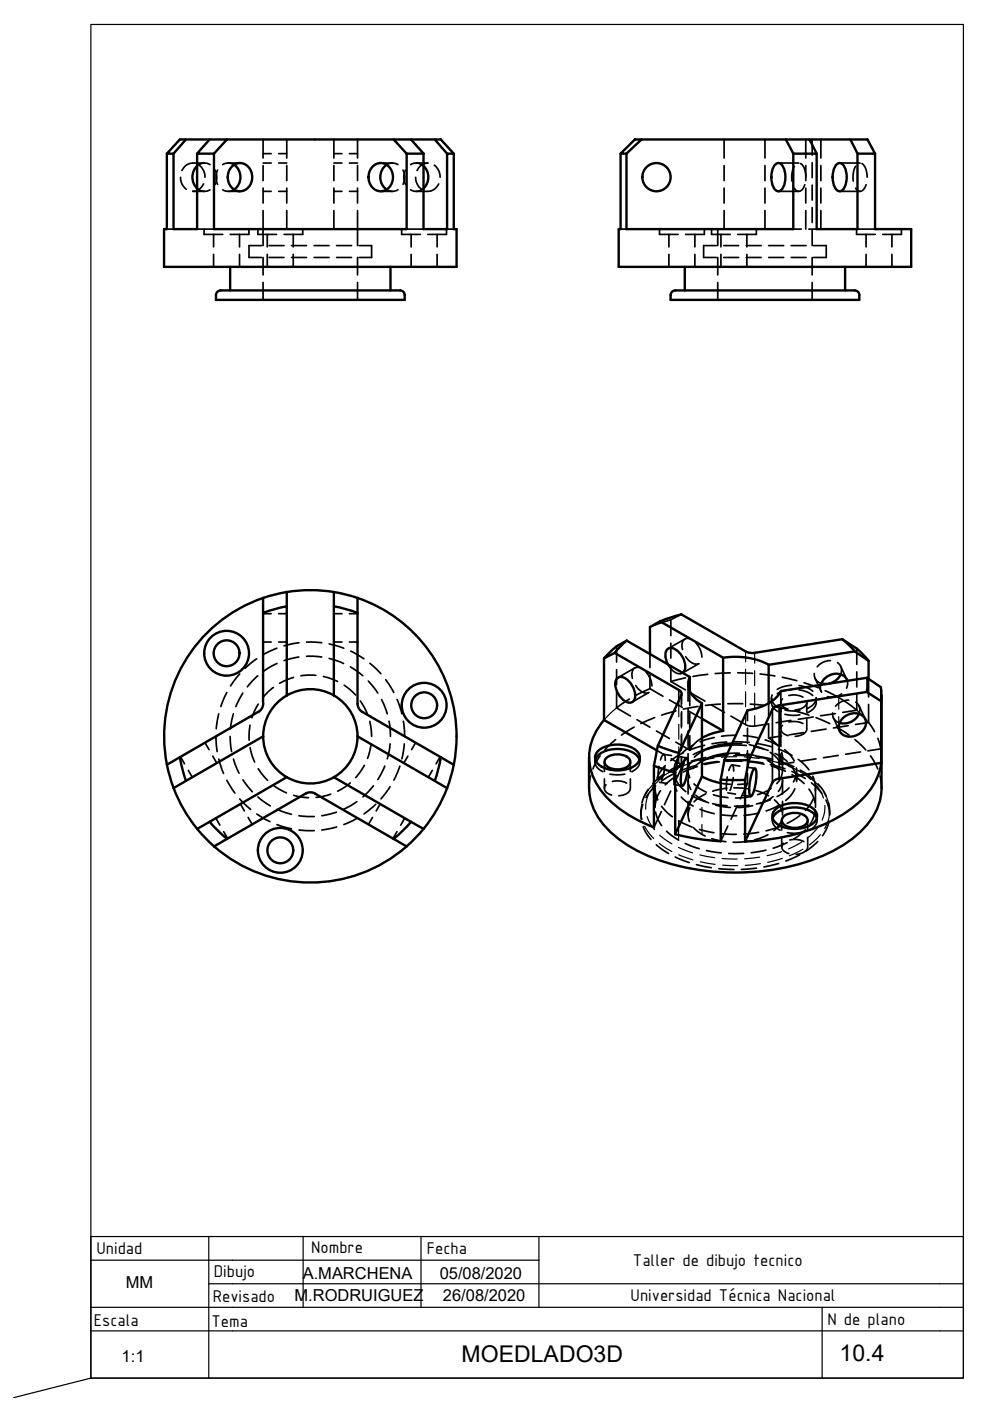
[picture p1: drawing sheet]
<svg xmlns="http://www.w3.org/2000/svg" width="210mm" height="297mm" viewBox="0 0 210 297" stroke-linecap="round" stroke-linejoin="round" font-family="sans-serif">
<defs><g id="words">
<g font-size="4.9">
<text x="97.9" y="288.8">MOEDLADO3D</text>
<text x="178" y="288.5">10.4</text>
</g>
<g font-size="3.9">
<text x="20.5" y="265.8">Unidad</text>
<text x="66" y="265.6">Nombre</text>
<text x="90.5" y="265.9">Fecha</text>
<text x="134.2" y="268.4">Taller de dibujo tecnico</text>
<text x="45.3" y="270.7">Dibujo</text>
<text x="133.7" y="275.9">Universidad Técnica Nacional</text>
<text x="19.9" y="281.1">Escala</text>
<text x="44.8" y="281.3">Tema</text>
<text x="45.1" y="276.1">Revisado</text>
<text x="175.4" y="280.9">N de plano</text>
</g>
<g font-size="3.5">
<text x="26.7" y="273.2">MM</text>
<text x="62.4" y="275.8">M.RODRUIGUEZ</text>
<text x="64.2" y="271.1">A.MARCHENA</text>
<text x="93.2" y="271.1">05/08/2020</text>
<text x="93.9" y="275.9">26/08/2020</text>
<text x="25.8" y="288.8">1:1</text>
</g>
</g></defs>
<!-- layer: MD_Visible -->
<g fill="none" stroke="#000" stroke-width=".51">
<path d="M35.4 32.6v16h-.6v8h62v-8h-.6v-16h-1.4v16h-5v-16M39.4 29.6l-2.6 3M41.8 35.2a3.3 3.3 0 0 0 0 4.7M44.4 29.6h-6.3l-2.7 3h1.4v16h5v-16M45.4 32.6v16h40.8v-16M48.1 29.6l-2.7 3h-3.6l2.6-3h39M49.3 35.2a2.58 2.58 0 0 1 2.9-.3 2.58 2.58 0 0 1 1.3 2.7 2.57 2.57 0 0 1-1.6 2.7 2.57 2.57 0 0 1-3-.9 3.3 3.3 0 0 1 .4-4.2zM49.6 34.9a3.2 3.2 0 0 1 0 5.3M79.1 35.2a2.58 2.58 0 0 1 2.9-.3 2.58 2.58 0 0 1 1.3 2.7 2.57 2.57 0 0 1-1.6 2.7 2.57 2.57 0 0 1-3-.9 3.3 3.3 0 0 1 .4-4.2zM82 34.9a3.2 3.2 0 0 0 0 5.3M83.4 29.6h3.8l2.6 3h-3.6zM87.2 29.6h6.3l2.7 3"/>
<path d="M89.8 35.2a3.3 3.3 0 0 1 0 4.7M92.2 29.6l2.6 3M131.6 32.6v16h-.4v8h62v-8h-7.7v-16M131.6 32.6l3-3h1.4l-3.2 3zM132.8 32.6v16h35.4v-16M136 29.6h35.6l1.6 3M164.3 35a1.01 1.01 0 0 1 1-.4 1.01 1.01 0 0 1 .8 .8 4.5 4.5 0 0 1-.7 5 1.08 1.08 0 0 1-1.4-.7 5.1 5.1 0 0 1 .3-4.7zM166.6 29.6l1.6 3h5v16h8.6v-16M171.6 29.6h12.3l1.6 3h-3.7l-1.5-3M177.3 35a1.01 1.01 0 0 1 1-.4 1.01 1.01 0 0 1 .8 .8 4.5 4.5 0 0 1-.7 5 1.08 1.08 0 0 1-1.4-.7 5.1 5.1 0 0 1 .3-4.7zM48.8 56.6v5M82.8 56.6v5"/>
<path d="M145.2 56.6v5M179.2 56.6v5M46.1 61.9a6.1 6.1 0 0 1 3.2-.3h34.1a3.5 3.5 0 0 1 2.1 .3 2.2 2.2 0 0 1 .3 1.7h-40a2.06 2.06 0 0 1 .3-1.7zM181.2 61.6h-36.6a3.4 3.4 0 0 0-2.1 .3 2.06 2.06 0 0 0-.3 1.7h40v-1M181.2 61.6a1.01 1.01 0 0 1 1 1M55.8 126.8v22.4M60.8 125.5v22M60.8 128.6l-2.9 .6-2.1 .7M60.8 125.5a31 31 0 0 0-24 41.6M60.8 125.5a31 31 0 0 1 15 1.3M70.8 125.5v22M70.8 128.6l2.2 .4 2.8 .9"/>
<path d="M75.8 126.8a31 31 0 0 1 20.4 35.3M75.8 126.8v22.4a1.99 1.99 0 0 0 1 1.7l19.4 11.2M130.7 137l-2.6 2.6M132.9 135.8l-2.2 1.2M132.9 135.8l13.3 7.7M132.9 135.8l-2.6 2.6M140 131.7l4.5-1.4 13.6 7.8 1.1 .3 19.4-2.9M140 131.7l-2.2 1.2v5.8M140 131.7l13.3 7.7v15.6l-4.5-2.6M153.3 139.5a15.5 15.5 0 0 1 9.7 1.4M178.6 135.5l.7 .5a14.2 14.2 0 0 1 4.9 4.1M178.6 135.5l2.6 2.6"/>
<path d="M181.2 138.1l3 2v3.8M181.2 138.1l-18.2 2.8M55.8 156.1l-16.4 9.5M55.8 149.2a2 2 0 0 1-1 1.7l-19.4 11.2M60.8 147.5a10 10 0 0 0 0 17.3M60.8 147.5a10 10 0 0 1 15 8.6M75.8 156.1l19 11M75.8 156.1a10 10 0 0 1-15 8.7M126.9 159.1a7 7 0 0 1 8 0 1.96 1.96 0 0 1 .7 1.9 1.96 1.96 0 0 1-1.3 1.5 7.2 7.2 0 0 1-7.4-.4 1.84 1.84 0 0 1 0-3zM128.1 152.6a11.3 11.3 0 0 0-.5 15.2 24.7 24.7 0 0 0 11.1 7.6l-.1-13.1M130.7 144a1.47 1.47 0 0 1 2.3 .2 4 4 0 0 1 1.4 4.3 1.47 1.47 0 0 1-2.3-.2 4 4 0 0 1-1.4-4.3zM139.5 158.1l4.4 1.6"/>
<path d="M139.5 158.1l-.9 4.2M141.6 140.8a2.97 2.97 0 0 1-.2-3 1.68 1.68 0 0 1 2.5 .4 3.9 3.9 0 0 1 1.1 4.2l-.2 .3M143.9 146.3l-13.6-7.9-2.2 1.2v13.1l11.2 6.4M143.9 159.7l-.7 4.1M143.9 146.3a.87 .87 0 0 1 .6 1.1l-5 10.7M146.2 143.5v3M146.2 143.5a4 4 0 0 0 1.9 5.1l.7 .5M148.8 149.1l-4.9 10.6M148.8 149.1v15.5M153.3 155l-2.1 .4-2.4 1.1M154.3 159.8a13.6 13.6 0 0 0-5.5 1.6M155.1 158l-3.1 .3-2.1 .5"/>
<path d="M155.2 157.6a14.2 14.2 0 0 0-6.4 1.7M163 140.9v8.2M165.2 149.6a1.83 1.83 0 0 0-1.4 .8l-5 10.7M165.6 146.5a8.4 8.4 0 0 1-6 3.9l-1.1 .2-4.9 10.5M174.1 144.9l1.1 .1M178.3 143a3.5 3.5 0 0 1-2.4 1.9M178.5 152.5a3.2 3.2 0 0 1 4.8-.3 2.74 2.74 0 0 1-1.9 3.8 2.34 2.34 0 0 1-2.5-.1 2.34 2.34 0 0 1-1-2.3zM179.7 144.3a2.77 2.77 0 0 0-4.4-.8 3.1 3.1 0 0 0-1.3 1.7M182.1 151.3a3.5 3.5 0 0 1-4.1 2M183.8 146.7l3 2M183.8 146.7l-18.6 2.9M183.8 143.7l3 2v3"/>
<path d="M183.8 143.7l-18.2 2.8M183.8 143.7l.1 1.5-.1 1.5M186.8 148.7v13M186.9 147.5v19.6a13.8 13.8 0 0 1-6 10.6 38.6 38.6 0 0 1-20 7.1 46.7 46.7 0 0 1-26.9-5.1 17.5 17.5 0 0 1-8.7-9.7l-.4-2.9M36.8 167.1a31 31 0 0 0 53 8.6M38.1 160.5l.7 2.9 .6 2.2M39.4 165.6l-2.6 1.5M44.4 174.2l2.1 2.2 1.6 1.5M44.4 174.2l-2.6 1.5M48.1 177.9l-2.7 1.6M60.8 164.8l-16.4 9.4M64.8 168.3l-16.7 9.6"/>
<path d="M64.8 168.2a1.96 1.96 0 0 1 2 .1l19.4 11.2M70.8 164.8l19 10.9M87.2 174.2l-1.5 1.7-2.2 2M93.5 160.5l-.5 2.2-.8 2.9M94.8 167.1a31 31 0 0 1-5 8.6M96.2 162.1l-1.4 5M124.9 160.5v6.6M126.2 161.1a4.7 4.7 0 0 1 4.7-2.3 4.7 4.7 0 0 1 4.7 2.3M128.5 160.7a3.7 3.7 0 0 1 5.1 .4 1.66 1.66 0 0 1-1.8 1.9l-.6 .1a3.1 3.1 0 0 1-2.9-1.2v-.8zM138.7 162.4l4.5 1.4M143.2 163.8v13.1M145.3 160.8l.2-.1a1.07 1.07 0 0 1 .4 1.3 8.7 8.7 0 0 1-1.2 4.6 1.07 1.07 0 0 1-.4-1.3 10.2 10.2 0 0 1 1-4.5z"/>
<path d="M148.8 164.6l-5.6 12.3M148.8 164.6l1.6 .8 2.4 .6M152.8 165.3l5.2 .1M153.6 161.1l-.8 4.2v13.1l-4.9-.6-4.7-.9M158.8 161.1l-.8 4.3v13M158.8 161.1l-5.2 .1M159.8 163.1l.2-.2a1.07 1.07 0 0 1 .4 1.3 8.7 8.7 0 0 1-1.2 4.6 1.07 1.07 0 0 1-.4-1.3 10.2 10.2 0 0 1 1-4.4zM163.8 173.5a4.7 4.7 0 0 1 4.7-2.3 4.7 4.7 0 0 1 4.7 2.3M164.5 171.5a7 7 0 0 1 8 0 1.96 1.96 0 0 1 .7 1.9 1.96 1.96 0 0 1-1.3 1.5 7.2 7.2 0 0 1-7.4-.4 1.84 1.84 0 0 1 0-3zM165.2 165.1a1.83 1.83 0 0 0-1.4 .8l-5.8 12.5M166.1 173.1a3.7 3.7 0 0 1 5.1 .4 1.66 1.66 0 0 1-1.8 1.9l-.6 .1a3.1 3.1 0 0 1-2.9-1.2v-.8zM186.8 161.7a14.9 14.9 0 0 1-6.7 10 40.8 40.8 0 0 1-22.1 6.7"/>
<path d="M186.8 161.7l-21.6 3.4"/>
<circle cx="139.2" cy="37.6" r="3"/>
<circle cx="48" cy="138.5" r="2.74"/>
<circle cx="48" cy="138.5" r="4.8"/>
<circle cx="89.9" cy="149.5" r="2.74"/>
<circle cx="89.9" cy="149.5" r="4.8"/>
<circle cx="59.4" cy="180.3" r="2.74"/>
<circle cx="59.4" cy="180.3" r="4.8"/>
</g>
<!-- layer: MD_Oculto -->
<g fill="none" stroke="#000" stroke-width=".36">
<path d="M38.3 37.6l.3 1.4 .9 1.1M40.9 34.6h-.3a2.55 2.55 0 0 0-2 1.6M40.9 34.6h2.5M41.8 40a2.33 2.33 0 0 0 2.7 .3M42.2 35l.9 1.2 .4 1.4M43.2 39a2.51 2.51 0 0 1-2.3 1.6M44.5 34.9a2.28 2.28 0 0 0-2.7 .3M45.6 36l.4 1.3-.1 1-.3 .8M46.1 36l-.2 .8-.1 1 .4 1.3M47.2 34.9l.3-.2a2.22 2.22 0 0 1 2.1 .2M48.4 34.6h2.5M55.8 32.6h1.7"/>
<path d="M55.8 29.6v3.9M55.8 35.1v3.2M55.8 39.9v3.2M55.8 34.6h1.7M59.1 32.6h1.7M59.1 34.6h1.7M60.8 29.6v3.9M60.8 35.1v3.2M60.8 39.9v3.2M70.8 32.6h1.7M70.8 29.6v3.9M70.8 35.1v3.2"/>
<path d="M70.8 39.9v3.2M70.8 34.6h1.7M74.1 32.6h1.7M74.1 34.6h1.7M75.8 29.6v3.9M75.8 35.1v3.2M75.8 39.9v3.2M80.7 34.6h2.5M84.4 34.9l-.3-.2a2.22 2.22 0 0 0-2.1 .2M85.4 36l.4 1.3-.1 1-.2 .8M86 36l-.4 1.3 .1 1 .3 .8M87.1 34.9a2.25 2.25 0 0 1 2.7 .3"/>
<path d="M88.1 37.6l.3 1.4 1 1.1M88.2 34.6h2.5M89.8 40a2.31 2.31 0 0 1-2.8 .2M90.7 34.6a2.51 2.51 0 0 0-2.3 1.6M92.1 35l.9 1.2 .3 1.4M93 39a2.51 2.51 0 0 1-2.3 1.6M153.5 29.6v3.9M153.5 35.1v3.2M153.5 39.9v3.2M162.2 29.6v3.9M162.2 35.1v3.2M162.2 39.9v3.2"/>
<path d="M165 34.6h4.4M168.4 35.3a5 5 0 0 0-.5 3.1M169.7 34.7a3.4 3.4 0 0 1 1.2 2.9M170.6 39.2a1.28 1.28 0 0 1-1.9 1.1l-.3-.4M170.8 29.6v3.9M170.8 35.1v3.2M170.8 39.9v3.2M172.2 29.6v3.3M172.2 34.5v3.2M172.2 39.2v3.2M174 29.6v3.9M174 35.1v3.2"/>
<path d="M174 39.9v3.2M178 34.6h4.4M181.4 35.3a5 5 0 0 0-.5 3.1M182.7 34.7a3.4 3.4 0 0 1 1.2 2.9M183.6 39.2a1.28 1.28 0 0 1-1.9 1.1l-.3-.4M35.4 48.6h1.4M40.9 40.6h2.5M41.8 48.6h3.6M43.3 48.6v1.1h3.9M45.3 49.7v2.6M45.3 53.9v2.7M48.4 40.6h2.5"/>
<path d="M49.6 40.2a2.26 2.26 0 0 1-2.4 .1M50.8 49.7v2.6M50.8 53.9v2.7M52.8 48.6v1.1h-4M54.7 48.6v1.1h3.9M55.5 52.1h-2.7v2.5h2.7M55.8 44.6v7.5M55.8 54.6v3.7M55.8 59.9v3.7M55.8 40.6h1.7M56.7 49.7v2.6M56.7 53.9v2.7"/>
<path d="M57.1 52.1h3.1M57.1 54.6h3.1M59.1 40.6h1.7M60.8 44.6v4M61.8 52.1h3.2M61.8 54.6h3.2M62.2 49.7v2.6M62.2 53.9v2.7M64.2 48.6v1.1h-4M66.6 52.1h3.2M66.6 54.6h3.2M70.8 44.6v4"/>
<path d="M70.8 40.6h1.7M71.4 52.1h3.1M71.4 54.6h3.1M74.1 40.6h1.7M75.8 44.6v7.5M75.8 54.6v3.7M75.8 59.9v3.7M76.1 52.1h2.7v2.5h-2.7M80.7 40.6h2.5M82 40.2a2.2 2.2 0 0 0 2.4 0M85.2 48.6v1.1h3.9M86.2 48.6h3.6"/>
<path d="M87.2 49.7v2.6M87.2 53.9v2.7M88.2 40.6h2.5M92.7 49.7v2.6M92.7 53.9v2.7M94.7 48.6v1.1h-4M94.8 48.6h1.4M131.6 48.6h1.2M139.8 48.6v1.1h4M141.8 49.7v2.6M141.8 53.9v2.7M147.3 49.7v2.6"/>
<path d="M147.3 53.9v2.7M149.3 48.6v1.1h-3.9M150.9 48.6v1.1h3.9M151.9 52.1h-2.7v2.5h2.7M152.2 48.6v3.5M152.2 54.6v3.7M152.2 59.9v3.7M152.9 49.7v2.6M152.9 53.9v2.7M153.4 52.1h3.2M153.4 54.6h3.2M153.5 44.6v4"/>
<path d="M158.2 52.1h3.2M158.2 54.6h3.2M158.4 49.7v2.6M158.4 53.9v2.7M160.4 48.6v1.1h-4M162.2 44.6v4M163 52.1h3.2M163 54.6h3.2M165 40.6h4.4M167.8 52.1h3.1M167.8 54.6h3.1M168.2 48.6h1.7"/>
<path d="M170.8 44.6v4M171.5 48.6h1.7M172.2 44v3.2M172.2 48.8v3.3M172.2 54.6v3.7M172.2 59.9v3.7M172.5 52.1h2.7v2.5h-2.7M174 44.6v4M178 40.6h4.4M181.6 48.6v1.1h4M181.8 48.6h3.7M183.6 49.7v2.6"/>
<path d="M183.6 53.9v2.7M189.1 49.7v2.6M189.1 53.9v2.7M191.1 48.6v1.1h-3.9M54.4 139.7l-2.5 2M55.8 130.1h1.7M55.8 136.1h1.7M58.7 137.4l-2.9 1.4M59.1 130.1h1.7M59.1 136.1h1.7M63.4 139.3l-3.2 .8M63.4 136.3l-3.2 .6"/>
<path d="M65 136.1l3.2 .2M65 139.1l3.2 .2M69.8 136.5l3.1 .9M69.8 139.6l3 1.1M70.8 130.1h1.7M70.8 136.1h1.7M74.1 130.1h1.7M74.1 136.1h1.7M74.4 138l2.8 1.7M130.7 137v3.4M137.8 138.7v2.8M142.2 131.4l-4.4 1.5"/>
<path d="M142.2 131.4v3.4M142.2 136.4v3.1M144.5 130.3l-2.3 1.1M145.2 135.5l-3.5 2M145.4 139.2a2.68 2.68 0 0 0 2.7 1.5M146.1 135.4a1.25 1.25 0 0 0-1.5 1.5l.1 .8M147.5 136.3a4.7 4.7 0 0 1 1.3 3M181.7 137.5v3.4M43.5 157.5l.8 1.4M45.8 156.1l.2 3.2M46.4 151.3l-.5 3.2M48.1 146.8l-1.3 3"/>
<path d="M48.8 156.1l.3 3.2M49.5 151.3l-.6 3.2M50.8 142.9l-1.9 2.5M51.5 146.9l-1.5 2.9M53 153.8l-.2 3.1M53 158.5l.5 1.8 .5 1.3M54.7 143.3l-2.3 2.3M54.7 149.3l-1.3 2.9M58 145.8l-1.2 .9-1.1 1.3M58.7 140.7l-2.8 1.6M62.2 143.6l-2.9 1.3M67 143.2l-1.7-.1-1.5 .2"/>
<path d="M68.6 143.4l3 1.1M73 145.3l1 .8 1.4 1.3M74.3 141.4l2.6 1.9M76.4 148.6l1.5 2.8M78.1 144.4l2 2.5M78.4 153l.4 3.1M78.4 140.6l2.4 2.3M78.7 157.7l-.8 3.1M80.9 148.3l1.2 3M81.8 144.1l1.7 2.7M82.5 152.9l.3 3.2M82.7 157.7l-.6 3.2"/>
<path d="M84.2 148.3l1 3M85.5 152.9l.3 3.2M85.7 157.7l-.5 3.2M88.1 157.5l-.8 1.4M130.5 156.8l-2.3 2.2M130.7 150.1l3 1.7M130.7 142v3.1M130.7 146.7v3.4M133.4 148.2l-2.7 1.9M134.5 154.2l-2.7 1.7M134.6 141.6l-3.6 2.1M134.8 145.4a2.65 2.65 0 0 0 2.7 1.5"/>
<path d="M135.1 152.6l2.7 1.6M135.5 141.5a1.23 1.23 0 0 0-1.5 1.5l.1 .8M136.9 142.4a5.1 5.1 0 0 1 1.3 3M137.6 146.8l-3.5 2M137.8 146l-3 1.4M137.8 146l2.8 1.6M137.8 143.1v2.9M138.8 152.1l-2.9 1.3M139.2 155l2.7 1.6M139.3 159.1l1.6 1M140.7 159.9l1.7 .3M141.6 140.8a2.91 2.91 0 0 0 2.9 2l.2-.1"/>
<path d="M141.9 148.4l2.8 1.6M142.2 144.5l3.1 1.8M142.2 141.1v3.4M143.3 157.4l2.9 1.6M143.3 150.7l-3 .9M144.5 147.1v2.2M144.5 150.9v3.2M144.5 155.7v3.1M144.9 159.6l-2.7 1.7M145.4 143.7l-3.2 .8M145.9 145v3.7M145.9 150.2v3.2"/>
<path d="M145.9 155v3.2M145.9 159.8v3.6M146.1 150.8l2.7 1.6M146.2 146.5v3.1M146.2 151.2v3.2M146.2 156v3M146.7 147.1l2.8 1.6M147 157.9l-1.3 .9-1.2 1M148 149.8l-3.1 .5M148.2 140.7l-3.5 2M148.8 159.3l-1.6 1.2M148.8 156.5l-1.6 1.2-1 1.3"/>
<path d="M149.4 158l-3 1M149.9 158.8l-2.9 1.2M150.1 143l-3.2 .4M150.8 149.5l2.8 1.5M151.4 156.4l-3 .9M152.7 149.3l-3.1 .3M154.1 157.3l-3.2 .4M154.3 149.2h3.2M154.8 142.7l-3.2 .1M155 151.8l3.3 2 .7 .1h1l3-.4M155.1 158l3.1 .1M155.2 157.6l2.1 .1"/>
<path d="M155.7 157.3l3.2 .1M156.1 155.9l-3.1 .2M156.4 142.6l3.2 .2M156.8 159.7l-2.6 .1M157.6 156l3.1 .4M158.3 159.9l3.1 .7M158.5 150.6v2.2M158.5 154.4v3.2M158.5 159.2v3.1M158.8 157.9l3.1 .9M159.1 149.3l3.1 .3M159.8 158.3l3.1 .8"/>
<path d="M160.4 157.6l3.1 .7M161.1 142.9l3.2 .4M162.2 156.9l2.9 1.2M163 156.5l1.1 .7 .9 .9M163 149.1v2.9M163 153.6v2.9M163.3 159.5l1.2 .9 1 1.4M163.6 148v.9M163.7 147.3a2.04 2.04 0 0 0 1.2 2.6M163.7 148.3a2.05 2.05 0 0 0 1.2 2.6M163.8 149.8l3.1 .6M164.3 159.7l1.8 1.1 .8 .7"/>
<path d="M165 158.8l2.9 1.3M165.6 146.5v2.2M165.6 148.9v5.6M165.6 155.1v3.2M165.6 159.9v2.2M165.7 156l-2.7 .5M165.7 159.5v.1a3.2 3.2 0 0 1-.1 2.5M165.9 143.6l3.1 .7M165.9 148.2a1.13 1.13 0 0 0 .5 1.9l.7 .2M165.9 153.8a1.23 1.23 0 0 0-.2 1.3 1.23 1.23 0 0 0 1 .8l.4 .1M166.4 159l1.1 1.1 .9 1.2M166.4 150.5l1.3 .2 1.9-.1"/>
<path d="M166.4 151.4l1.3 .3 1.9-.1M167.2 147.5l1.3-.2 1.8 .5M167.2 153.1l1.8-.1 1.3 .4M167.7 152.7l-3.1 .5M167.8 145.3l-1.9 .3-1.1 .6M167.8 146.2l-1.3 .2-1.7 .7M168.5 150.7l3 .9M169.4 145.4l1.8 .4 1.1 .8M169.4 146.3l1.8 .4 1.1 .8M170.4 155.3l-3.1 .5M170.5 144.8l3 1M171.1 149a2.07 2.07 0 0 1-2.1 1.5h-.4"/>
<path d="M171.1 154.6a2.01 2.01 0 0 1-2.1 1.5h-.4M171.1 148.9v2M171.1 152.5v2M172.4 152l-3.1 .5M172.6 142.8l.1 .8a1.97 1.97 0 0 0 1.4 1.3M172.8 143.8l1.3 2.8M173 152.2l2.9 1.2M173 147.9a2.56 2.56 0 0 1-1.9 2.3M173 148.8a2.52 2.52 0 0 1-1.9 2.3M173.1 148v.9M174 145.2a1.96 1.96 0 0 0 .2 1.6M174.9 146.4l4 2.1 2.8 2.1"/>
<path d="M175.1 154.6l-3.1 .5M175.9 144.9l-.7 .1M176.1 140.1a3.6 3.6 0 0 0-2.8 1.3M176.5 151.2a1.94 1.94 0 0 0 1.5 2.1M176.7 152.2l1.3 2.8M177.1 151.3l-3.1 .5M177.3 154.2l2.7 1.7M177.6 140.5a1.98 1.98 0 0 1 .7 2.5M178.3 141.3l1.2 2.8M178.4 147.1a3.5 3.5 0 0 1-3 .6M179.6 144.3l.1 .8-.2 .8M179.8 153.9l-3.1 .4"/>
<path d="M179.9 148.4a3.5 3.5 0 0 0-2.7 1.3M181.3 156.8l2.3 2.2M181.4 148.9a1.94 1.94 0 0 1 .7 2.4M181.7 150.6l-3 .4M181.7 142.5v3.1M181.7 147.2v3.4M182.1 149.6l1.3 2.8M182.4 159.4l-3.1 .5M184.2 153.2l1.2 1.9M184.2 153.2l-2.8 .4M184.2 143.9v3.9M184.2 149.4v3.8"/>
<path d="M186.1 156.5l.7 2.3M186.8 158.8l-2.8 .4M186.8 145.7v3.4M186.8 150.6v3.2M186.8 155.4v3.4M38.3 160.5l.8 1.4M39.9 163.3l.9 1.5M45.1 160.3l.9 1.5M45.8 173.5l.8 1.4M46.4 160.9l1 3.1M47.4 176.3l.9 1.5M48.1 165.4l1.7 2.7"/>
<path d="M49.5 160.9l1.2 3M50.8 169.4l2.4 2.2M51 170.5l.8 1.4M51.5 165.3l2 2.6M52.6 173.3l.9 1.5M54.4 172.6l2.8 1.6M54.7 169l2.6 1.9M54.7 163l2.1 2.5M58 166.5l2.7 1.6M58.7 174.8l3.1 .9M58.7 171.6l3.1 1.1M62.3 168.6l3.1 .5"/>
<path d="M63.4 173l3.2 .1M63.4 176l3.2 .1M70.1 168.4l-1.7 .5-1.4 .2M71.4 172.2l-3.2 .8M71.4 175.3l-3.2 .7M74.3 166l-1.1 .8-1.6 .9M75.7 170l-2.8 1.6M75.8 173.4l-2.9 1.4M77.3 162.3l-1.9 2.6M79 173.3l-.9 1.5M79.2 166.6l-2.3 2.4M79.7 170.5l-2.5 2.1"/>
<path d="M80.6 170.5l-.8 1.4M81.6 162.4l-1.5 2.9M82.7 166.8l-1.9 2.6M84.2 176.3l-.9 1.5M84.8 162.4l-1.3 3M85.8 173.5l-.8 1.4M86.5 160.3l-.9 1.5M91.7 163.3l-.9 1.5M93.3 160.5l-.8 1.4M125.2 164.5l-.3 2.6M126.1 160.6v.9M126.2 161.1a2.3 2.3 0 0 0 1.6 2.5"/>
<path d="M127.2 160.3l-.8 1.3-.7 1.4M128.2 161.5v2.1M128.2 165.1v2.1M128.5 166.4a1.12 1.12 0 0 0 .5 1.9l.7 .3M129.3 164.1l1.3 .2 1.9-.2M129.8 165.7l1.8-.1 1.2 .4M133.6 167.2a2.18 2.18 0 0 1-2.4 1.5M133.7 161.5v2.1M133.7 165.1v2.1M135.6 161.1a2.24 2.24 0 0 1-1.6 2.5M135.6 160.6v.9M135.9 171.8v1"/>
<path d="M136.3 170.6l-.1 .1a6.5 6.5 0 0 0-.2 3M136.4 175.3l.6 1.3 1 1.4M137.4 167.4l-.8 1.5-.5 1.3M138.9 167.1v4.1M138.9 166.5l.1 1.4 .5 1.7M139 172.2l.3 1.2 1 1.6M139 166.6l-1.2 1.2-.8 1.3M139.2 179.1l2.6 1.9M139.7 162.5l-.1 2.8M139.8 165.9l1.7 .2M140 167.6l-.8 1.7-.3 1.3M140 161.1l.3-.8 .4-.4 .3 .4 .1 .9"/>
<path d="M140.2 172.1l-1.6 3.3M140.3 171l1.3 1.4 1 .8M140.8 164.1l-2.4 2M141 162.6l-.7 2.7M141 162.3l-1.2 1.6-.5 1.1M141.3 176.2l2.6 1.9M142.2 167.7l-1.3 2.9M142.3 160.9l1.9 1.1 .3 .5-1.6 3.8M142.9 163.4v2.1M143 164.7v1.6l.5 1.4M143 166.4l1.7 .2M143.4 165.5l.9 1.3 1.1 1.1"/>
<path d="M143.5 164.4l-2.5 2M143.6 161l-.3 .5a4.3 4.3 0 0 0-.3 2.5l-2.8 1.6M143.9 174l2.9 1.4M143.9 160.4l1.7 .3M144.4 169l1.4 1.2 1.2 .7M144.5 160.4v2.2M145.1 161.9l-2.9 1.3M145.3 178.8l3 1.1M145.6 160.8l-1.4 1.4-.7 1M145.9 165.5v2.8M145.9 169.9v2.9M146.1 164.3l-.1 .3a3.5 3.5 0 0 0 .5 2.8"/>
<path d="M146.3 171.3h-.1a3.3 3.3 0 0 0 0 2.9M146.3 161.8l-.1 .3a3.4 3.4 0 0 0 0 2.8M146.7 168.7l2.9 1.3M147 175.5l.9 .8 1.6 .9M147.1 166.2l1 .8 1.7 1M147.5 162.3l-3.1 1M147.5 168.6l1.2 .9 1.5 .7M147.9 162.5l-3 1.2M148.3 175.9l3.1 .7M148.4 171.6l3 .9M148.8 161.4l-1.1 .8-.8 .8M149.6 160.6l-3 .8"/>
<path d="M149.7 168.3l-1.3 .7-1.2 1M150.9 177.8l3 .7M151.1 170.4l3.1 .5M151.2 168.5l3.2 .6M151.7 170.7l3.2 .5M152.2 161.5l-3.2 .4M152.5 161.5l-3.1 .6M152.8 166.1l2.1 .2M153 176.8l3.1 .1M153 172.8l3.2 .2M154.1 167.1l-3 .6M154.2 164.7l-.2 2.8"/>
<path d="M154.3 175.1l-1.5 3.3M154.3 168.1l1.6 .3M154.4 160l-3.2 .3M154.5 163.4l.3-.8 .4-.4 .3 .3 .1 1M155.2 162.2l1.7 .2M155.5 164.9l-.7 2.7M155.6 167l3.1 .3M155.9 160l3.2 .2M156.3 170.8l-1.3 2.9M157 161.3h-3.2M157.3 161.4h-3.2M157.5 168.6l1.6 .3"/>
<path d="M158.4 162.7l1.7 .2M158.5 178.4l-3.1 .2M158.5 166.1l-2.1 .2M158.5 166.1l-1.5 3.3M158.5 163.9v2.2M158.6 161.4l3.2 .4M158.8 170.7l-3.1 .2M158.9 161.5l3.1 .5M159.1 168.9l-3.2 .3M159.6 170.8l-3.2 .4M160.2 167.6l2.8 1.1M160.7 160.4l3.1 .6"/>
<path d="M160.9 176.5l-3.2 .3M160.9 172.4l-3.1 .5M162.8 177l-2.8 1.1M162.8 161.3l1.6 1.1 .8 1M163.3 162.1l3.1 .9M163.4 169.5l-3 1M163.5 167.2l-1.5 .8-1.4 .5M163.5 162.4l3 1.1M163.8 173v.9M163.8 173.5a2.25 2.25 0 0 0 1.6 2.5M163.9 168.9l-1.2 .8-1.6 .7M164.2 169.6l1.2 1.3 .4 1.2"/>
<path d="M165.3 170.6l-1.7 .9-1.2 .4M165.3 161.4l3 1.2M165.4 175.2l-3 .9M165.7 173.9v2.1M165.7 177.5v2.1M165.8 173.6l-.7 1.4-1 1.1M165.8 164.8l.1 .1a3.7 3.7 0 0 1-.9 2.9M165.9 163.3l-.2 1.2-.5 1-.5 .6M165.9 160.5v2.9M165.9 165.5v2.8M165.9 169.9v2.9M166.1 178.8a1.13 1.13 0 0 0 .4 1.9l.8 .3"/>
<path d="M166.9 178.7l-3 1.1M166.9 176.5l1.3 .2 1.9-.2M167.3 167l-1.2 1-1.3 .9M167.5 178.1l1.2-.1 1.7 .4M167.9 163.6l2.8 1.5M167.9 164.2l2.6 1.9M168 162.7l.1 .2a4.4 4.4 0 0 1 .8 2.8M168.3 161.6l-2.7 .5M168.5 167.2l-.9 1.6-1 .9M168.9 162.8v.2a4.6 4.6 0 0 1-.7 2.8M168.9 163.4v2.1M169.2 161l1.6 1.3 .7 .9"/>
<path d="M169.6 172.9l-2.7 1.7M169.7 163.3l2.6 1.8M170.8 175.9l-2.5 2M171.2 179.6a2.07 2.07 0 0 1-2 1.5h-.4M171.2 173.9v2.1M171.2 177.5v2.1M171.5 167.3l1 1.7 .3 1.2M172 166l1.5 1.3 .8 1M172.3 164.6l.5 1.6 .1 1.5M172.5 169.2l-.5 1.1-1.2 1.5M172.9 171.8l-.3 1.2-.8 1.7M172.9 167.1v4.1"/>
<path d="M173 160.9l-3.1 .5M173.2 173.5a2.34 2.34 0 0 1-1.6 2.5M173.3 173v.9M173.4 178.4l-2.5 2M173.4 166.2l.9 1 .9 1.6M175.1 169.6l.7 2 .1 1.1M175.7 170.3l.2 2.5M175.7 174.3l-.6 1.7-.7 1.2M177.7 160.2l-3.1 .5M184.6 160.3l.8 1.3 .7 1.4M186.6 164.5l.3 2.6M143.2 181.7l2.9 1.2"/>
<path d="M147.7 183.3l3.1 .7M149.8 180.3l3.1 .5M152.4 184.2l3.2 .2M157.7 180.9l-3.2 .1M160.4 184.1l-3.2 .2M162.4 180.3l-3.1 .5M165.1 183.1l-3.1 .7M169.5 181.3l-2.9 1.3"/>
</g>
<!-- layer: MD_Oculta fina -->
<g fill="none" stroke="#000" stroke-width=".25">
<path d="M158.1 138.1v2.2M160 138.4v2.2M130.7 150.1l-2.6 2.6M143.9 148.5v3.5M143.9 153.6v3.1M143.9 158.3v3.5M144.4 147.4v2.2M144.4 151.2v3.2M144.4 156v3.1M158.1 141.9v3.2M158.1 146.7v3.1M158.1 151.4v2.2"/>
<path d="M160 142.2v3.2M160 147v3.2M160 151.7v2.2M177.8 147.9v2.5M177.8 152v2.4M181.7 150.6l2.5 2.6M136.1 170.5l-.2 1.2 .2 2M136.7 175.2l1 1.6 .9 1M137.2 173.1l.7 1.5 .9 1.3M137.5 168.5l-.4 1.1-.2 2M138.4 166.4l-.8 .9-1 1.7M139.8 178.8l2.7 1.8"/>
<path d="M139.9 177.1l2.6 1.8M140.5 164.8l-1.5 1.4-.7 .9M142.2 163.6l-2.6 1.7M143.9 179.7l2.9 1.1M143.9 174v4.1M144.4 160.7v2.2M144.6 162.3l-2.8 1.5M146.7 161.7l-3 1.1M148.8 171.2v2M148.8 174.8v2.1M149.1 160.9l-3 .9M151.4 160.7l-3.2 .6"/>
<path d="M153.9 160.3l-3.2 .3M155.5 160.2l3.2 .1M156.2 160.4l-3.2 .2M157.8 160.5l3.2 .3M160.3 160.5l3.1 .6M162.5 161.1l3.1 .8M165 161.5l2.9 1.2M167.2 162.4l2.8 1.4M169.3 163.4l1.3 .8 1.3 1.1M170 178.5l-2.8 1.5M171.4 164.7l1.1 .8 1.3 1.3M173 166.4l1.1 1.6 .5 1.2"/>
<path d="M173.5 175.3l-1 1.2-1.2 1.1M173.9 177l-2.3 2.2M174.7 168.1l.8 1.6 .3 1.4M174.9 170.8v.1a6.6 6.6 0 0 1-.6 3M175.9 172.7a7 7 0 0 1-1.1 3M143.9 181.2l3 1.1M148.4 181.3l3.1 .5M148.5 182.7l3.1 .6M153.1 182l3.2 .1M153.2 183.4l3.2 .1M161.1 181.7l-3.2 .4M161.2 183.1l-3.2 .4"/>
<path d="M165.7 180.6l-3.1 .8M165.9 182l-3.1 .8M170.3 180l-2.9 1.4"/>
</g>
<!-- layer: MD_Visible fina -->
<path d="M143.9 146.3v2.2M163.8 150.4v15.5M165.2 149.6v15.5" fill="none" stroke="#000" stroke-width=".36"/>
<!-- layer: CajetinAtributos -->
<path d="M19.3 267.2h95M19.3 277.2h180M44.3 272.2h155M44.3 262.2v30M64.3 262.2v15M89.3 262.2v15M114.3 262.2v15M199.3 262.2h-180v30l-16.4 4.1M19.3 282.2h180" fill="none" stroke="#000" stroke-width=".25"/>
<!-- layer: Cotas -->
<path d="M19.3 5.2h185v287h-185z" fill="none" stroke="#000" stroke-width=".25"/>
<!-- layer: CajetinLine -->
<path d="M174.3 277.2v15M199.3 272.2h5v20h-185M199.3 262.2h5v10M199.3 277.2h5M199.3 282.2h5" fill="none" stroke="#000" stroke-width=".25"/>
<use href="#words"/>
</svg>
